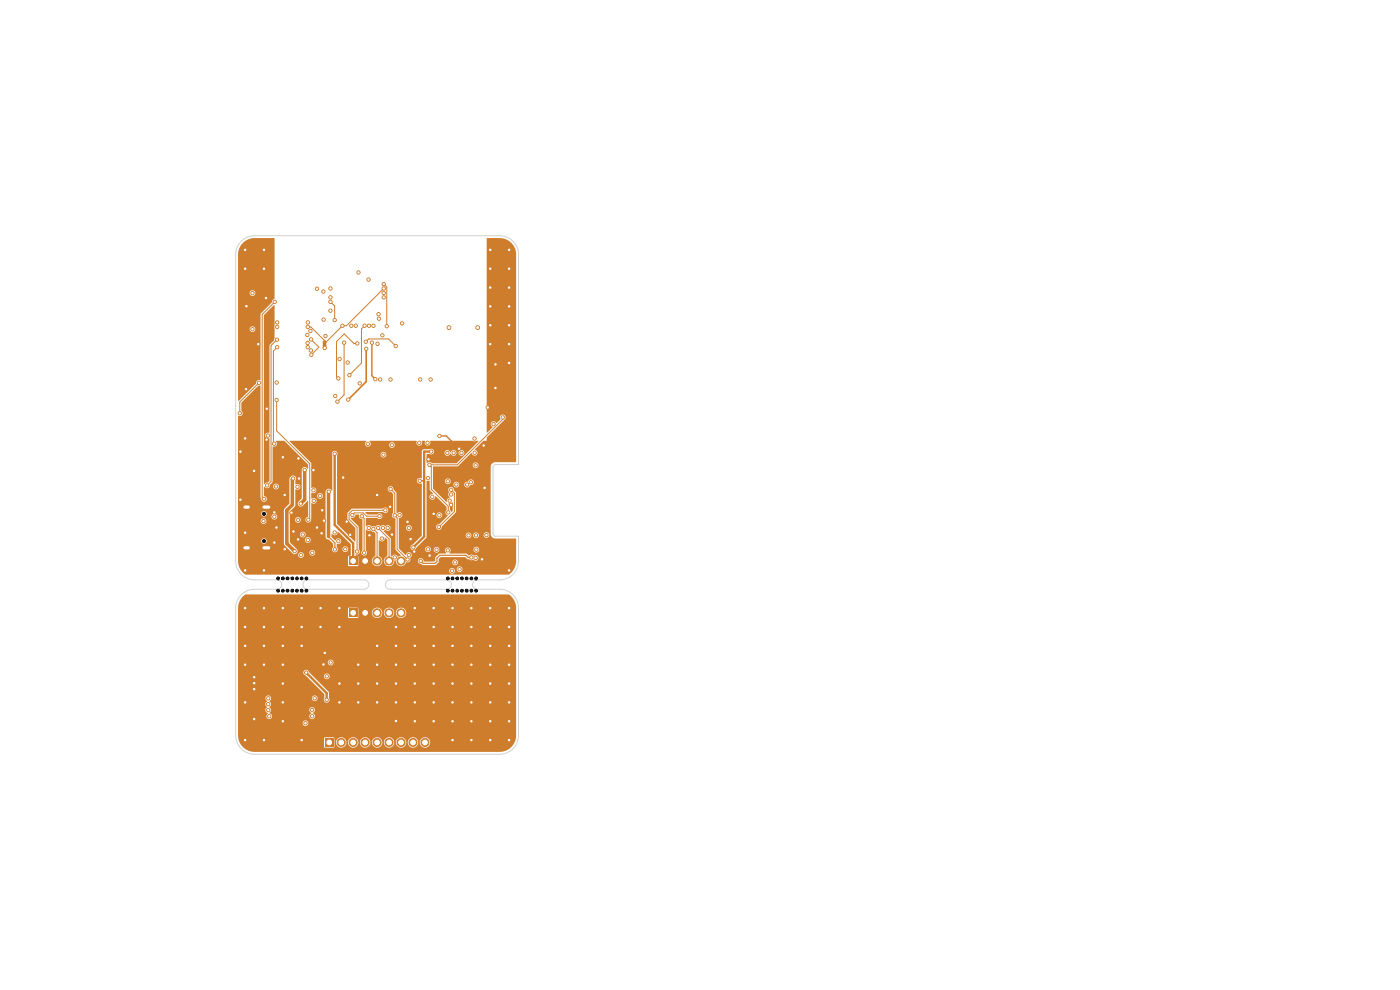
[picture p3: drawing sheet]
<svg xmlns="http://www.w3.org/2000/svg" width="297mm" height="210mm" viewBox="0 0 297 210" stroke-linecap="round" stroke-linejoin="round" font-family="sans-serif">
<path d="M74.1 118.2h1.7v1.7h-1.7z" fill="#ce7d2c"/>
<g fill="#ce7d2c" stroke="#ce7d2c" stroke-width=".21">
<circle cx="77.5" cy="119" r=".85"/>
<circle cx="80" cy="119" r=".85"/>
<circle cx="82.5" cy="119" r=".85"/>
<circle cx="85.1" cy="119" r=".85"/>
</g>
<path d="M69 156.7h1.7v1.7h-1.7z" fill="#ce7d2c"/>
<g fill="#ce7d2c" stroke="#ce7d2c" stroke-width=".21">
<circle cx="72.4" cy="157.5" r=".85"/>
<circle cx="74.9" cy="157.5" r=".85"/>
<circle cx="77.5" cy="157.5" r=".85"/>
<circle cx="80" cy="157.5" r=".85"/>
<circle cx="82.5" cy="157.5" r=".85"/>
<circle cx="85.1" cy="157.5" r=".85"/>
<circle cx="87.6" cy="157.5" r=".85"/>
<circle cx="90.2" cy="157.5" r=".85"/>
</g>
<path d="M52 107.6h.7M52 116.2h.7M56 107.6h1M56 116.2h1" fill="none" stroke="#ce7d2c" stroke-width="1.3"/>
<path d="M74.1 129.2h1.7v1.7h-1.7z" fill="#ce7d2c"/>
<g fill="#ce7d2c" stroke="#ce7d2c" stroke-width=".21">
<circle cx="77.5" cy="130" r=".85"/>
<circle cx="80" cy="130" r=".85"/>
<circle cx="82.5" cy="130" r=".85"/>
<circle cx="85.1" cy="130" r=".85"/>
<circle cx="101.4" cy="69.5" r=".4"/>
<circle cx="95.2" cy="69.5" r=".4"/>
<circle cx="89.1" cy="102" r=".35"/>
<circle cx="87.7" cy="116.1" r=".35"/>
<circle cx="89.2" cy="119" r=".35"/>
<circle cx="65.8" cy="70.2" r=".35"/>
<circle cx="71" cy="67.9" r=".35"/>
<circle cx="91.5" cy="95.8" r=".35"/>
<circle cx="70.1" cy="64" r=".35"/>
<circle cx="100" cy="118.2" r=".35"/>
<circle cx="64.9" cy="142.7" r=".35"/>
<circle cx="67.3" cy="61.3" r=".35"/>
<circle cx="71" cy="96.3" r=".35"/>
<circle cx="69.3" cy="148.4" r=".35"/>
<circle cx="100.7" cy="93" r=".35"/>
<circle cx="100.7" cy="96" r=".35"/>
<circle cx="104.7" cy="90" r=".35"/>
<circle cx="56" cy="121" r=".35"/>
<circle cx="100" cy="141" r=".35"/>
<circle cx="84" cy="137" r=".35"/>
<circle cx="96" cy="157" r=".35"/>
<circle cx="108" cy="145" r=".35"/>
<circle cx="102.6" cy="94.5" r=".35"/>
<circle cx="104" cy="141" r=".35"/>
<circle cx="100" cy="157" r=".35"/>
<circle cx="95.7" cy="107.1" r=".35"/>
<circle cx="52" cy="141" r=".35"/>
<circle cx="88" cy="141" r=".35"/>
<circle cx="104" cy="129" r=".35"/>
<circle cx="104" cy="53" r=".35"/>
<circle cx="102.2" cy="118.7" r=".35"/>
<circle cx="92" cy="145" r=".35"/>
<circle cx="60" cy="149" r=".35"/>
<circle cx="108" cy="153" r=".35"/>
<circle cx="80" cy="137" r=".35"/>
<circle cx="78.9" cy="72.7" r=".35"/>
<circle cx="100" cy="153" r=".35"/>
<circle cx="52" cy="113" r=".35"/>
<circle cx="80" cy="141" r=".35"/>
<circle cx="60.4" cy="116.5" r=".35"/>
<circle cx="88" cy="145" r=".35"/>
<circle cx="88" cy="137" r=".35"/>
<circle cx="108" cy="129" r=".35"/>
<circle cx="60" cy="137" r=".35"/>
<circle cx="79.6" cy="80.4" r=".35"/>
<circle cx="52.3" cy="65" r=".35"/>
<circle cx="66" cy="74.4" r=".35"/>
<circle cx="88" cy="129" r=".35"/>
<circle cx="68.7" cy="110.5" r=".35"/>
<circle cx="96" cy="145" r=".35"/>
<circle cx="52" cy="137" r=".35"/>
<circle cx="62.3" cy="112.8" r=".35"/>
<circle cx="82.8" cy="80.5" r=".35"/>
<circle cx="92" cy="153" r=".35"/>
<circle cx="72" cy="133" r=".35"/>
<circle cx="58.7" cy="111.9" r=".35"/>
<circle cx="108" cy="137" r=".35"/>
<circle cx="56.6" cy="86.7" r=".35"/>
<circle cx="64" cy="137" r=".35"/>
<circle cx="56" cy="157" r=".35"/>
<circle cx="80.7" cy="80.5" r=".35"/>
<circle cx="68.2" cy="113.1" r=".35"/>
<circle cx="51" cy="95.8" r=".35"/>
<circle cx="72" cy="145" r=".35"/>
<circle cx="54.8" cy="73" r=".35"/>
<circle cx="108" cy="57" r=".35"/>
<circle cx="51" cy="106" r=".35"/>
<circle cx="108" cy="61" r=".35"/>
<circle cx="100" cy="133" r=".35"/>
<circle cx="92" cy="149" r=".35"/>
<circle cx="96" cy="137" r=".35"/>
<circle cx="52" cy="133" r=".35"/>
<circle cx="76" cy="149" r=".35"/>
<circle cx="65.3" cy="68.4" r=".35"/>
<circle cx="64" cy="133" r=".35"/>
<circle cx="56.4" cy="63.2" r=".35"/>
<circle cx="108" cy="121" r=".35"/>
<circle cx="88" cy="153" r=".35"/>
<circle cx="76.3" cy="81.3" r=".35"/>
<circle cx="81.1" cy="71.1" r=".35"/>
<circle cx="60.4" cy="105" r=".35"/>
<circle cx="88" cy="149" r=".35"/>
<circle cx="68.9" cy="138.5" r=".35"/>
<circle cx="52" cy="121" r=".35"/>
<circle cx="104" cy="61" r=".35"/>
<circle cx="105.1" cy="77.3" r=".35"/>
<circle cx="53.9" cy="152.5" r=".35"/>
<circle cx="108" cy="69" r=".35"/>
<circle cx="96" cy="129" r=".35"/>
<circle cx="87.1" cy="114.4" r=".35"/>
<circle cx="100" cy="149" r=".35"/>
<circle cx="63.2" cy="114.4" r=".35"/>
<circle cx="56" cy="137" r=".35"/>
<circle cx="63.3" cy="97.3" r=".35"/>
<circle cx="96" cy="133" r=".35"/>
<circle cx="68" cy="129" r=".35"/>
<circle cx="105.1" cy="82.3" r=".35"/>
<circle cx="56" cy="57" r=".35"/>
<circle cx="53.9" cy="143.6" r=".35"/>
<circle cx="91.4" cy="80.5" r=".35"/>
<circle cx="60" cy="153" r=".35"/>
<circle cx="72.8" cy="101.3" r=".35"/>
<circle cx="84" cy="141" r=".35"/>
<circle cx="96" cy="141" r=".35"/>
<circle cx="58.2" cy="108.7" r=".35"/>
<circle cx="108" cy="73" r=".35"/>
<circle cx="53.9" cy="144.9" r=".35"/>
<circle cx="64" cy="129" r=".35"/>
<circle cx="104" cy="157" r=".35"/>
<circle cx="60" cy="133" r=".35"/>
<circle cx="68" cy="133" r=".35"/>
<circle cx="104" cy="69" r=".35"/>
<circle cx="52" cy="157" r=".35"/>
<circle cx="96" cy="153" r=".35"/>
<circle cx="53.9" cy="146.2" r=".35"/>
<circle cx="104" cy="153" r=".35"/>
<circle cx="56" cy="129" r=".35"/>
<circle cx="68.6" cy="140.9" r=".35"/>
<circle cx="82.7" cy="107.5" r=".35"/>
<circle cx="92" cy="137" r=".35"/>
<circle cx="60" cy="97" r=".35"/>
<circle cx="60" cy="145" r=".35"/>
<circle cx="73.5" cy="110.7" r=".35"/>
<circle cx="108" cy="141" r=".35"/>
<circle cx="76" cy="141" r=".35"/>
<circle cx="90.9" cy="97.4" r=".35"/>
<circle cx="84" cy="149" r=".35"/>
<circle cx="63.4" cy="101.5" r=".35"/>
<circle cx="104" cy="137" r=".35"/>
<circle cx="92" cy="109" r=".35"/>
<circle cx="84" cy="145" r=".35"/>
<circle cx="104" cy="145" r=".35"/>
<circle cx="104" cy="57" r=".35"/>
<circle cx="104" cy="73" r=".35"/>
<circle cx="108" cy="77" r=".35"/>
<circle cx="104" cy="133" r=".35"/>
<circle cx="60" cy="129" r=".35"/>
<circle cx="96" cy="149" r=".35"/>
<circle cx="67.3" cy="111.9" r=".35"/>
<circle cx="86.4" cy="110.7" r=".35"/>
<circle cx="108" cy="133" r=".35"/>
<circle cx="60" cy="141" r=".35"/>
<circle cx="88" cy="133" r=".35"/>
<circle cx="71.1" cy="84" r=".35"/>
<circle cx="58.8" cy="68.4" r=".35"/>
<circle cx="100" cy="129" r=".35"/>
<circle cx="53.9" cy="99.9" r=".35"/>
<circle cx="52" cy="57" r=".35"/>
<circle cx="72" cy="149" r=".35"/>
<circle cx="108" cy="157" r=".35"/>
<circle cx="52" cy="149" r=".35"/>
<circle cx="66.5" cy="99.7" r=".35"/>
<circle cx="56" cy="53" r=".35"/>
<circle cx="74.3" cy="113.5" r=".35"/>
<circle cx="80" cy="149" r=".35"/>
<circle cx="52" cy="93" r=".35"/>
<circle cx="64" cy="157" r=".35"/>
<circle cx="92" cy="141" r=".35"/>
<circle cx="93.2" cy="92.5" r=".35"/>
<circle cx="108" cy="53" r=".35"/>
<circle cx="102.8" cy="103.5" r=".35"/>
<circle cx="92" cy="133" r=".35"/>
<circle cx="52.2" cy="82.6" r=".35"/>
<circle cx="103.5" cy="86.5" r=".35"/>
<circle cx="100" cy="137" r=".35"/>
<circle cx="68.4" cy="108.2" r=".35"/>
<circle cx="108" cy="149" r=".35"/>
<circle cx="56" cy="141" r=".35"/>
<circle cx="52" cy="129" r=".35"/>
<circle cx="100" cy="145" r=".35"/>
<circle cx="108" cy="65" r=".35"/>
<circle cx="87.9" cy="117" r=".35"/>
<circle cx="56.6" cy="93.3" r=".35"/>
<circle cx="84" cy="133" r=".35"/>
<circle cx="97.4" cy="95.2" r=".35"/>
<circle cx="56" cy="133" r=".35"/>
<circle cx="83.1" cy="113.4" r=".35"/>
<circle cx="89.1" cy="80.5" r=".35"/>
<circle cx="80" cy="105" r=".35"/>
<circle cx="72" cy="129" r=".35"/>
<circle cx="84" cy="152.9" r=".35"/>
<circle cx="61.8" cy="108.8" r=".35"/>
<circle cx="91.1" cy="117.8" r=".35"/>
<circle cx="58.2" cy="115.1" r=".35"/>
<circle cx="92" cy="129" r=".35"/>
<circle cx="104" cy="65" r=".35"/>
<circle cx="80" cy="145" r=".35"/>
<circle cx="76" cy="145" r=".35"/>
<circle cx="104" cy="149" r=".35"/>
<circle cx="78.4" cy="113.5" r=".35"/>
<circle cx="52" cy="53" r=".35"/>
<circle cx="50.9" cy="87.7" r=".35"/>
<circle cx="55" cy="81.2" r=".35"/>
<circle cx="58.7" cy="81.1" r=".35"/>
<circle cx="53.6" cy="69.8" r=".35"/>
<circle cx="68.9" cy="73.8" r=".35"/>
<circle cx="71" cy="116.5" r=".35"/>
<circle cx="58.8" cy="69.4" r=".35"/>
<circle cx="72.6" cy="69.1" r=".35"/>
<circle cx="69.7" cy="104.3" r=".35"/>
<circle cx="65.3" cy="69.4" r=".35"/>
<circle cx="81.4" cy="61.2" r=".35"/>
<circle cx="78.1" cy="94.1" r=".35"/>
<circle cx="66.3" cy="117.3" r=".35"/>
<circle cx="96.5" cy="119.3" r=".35"/>
<circle cx="63.2" cy="110.3" r=".35"/>
<circle cx="65.3" cy="114.5" r=".35"/>
<circle cx="95.9" cy="121.1" r=".35"/>
<circle cx="67.9" cy="105.2" r=".35"/>
<circle cx="62.2" cy="101.5" r=".35"/>
<circle cx="62.5" cy="116.9" r=".35"/>
<circle cx="79.2" cy="112.2" r=".35"/>
<circle cx="81.2" cy="112" r=".35"/>
<circle cx="56.8" cy="92.4" r=".35"/>
<circle cx="100.9" cy="98.7" r=".35"/>
<circle cx="65.2" cy="71" r=".35"/>
<circle cx="70.1" cy="63.1" r=".35"/>
<circle cx="95.7" cy="104.9" r=".35"/>
<circle cx="69.1" cy="71.3" r=".35"/>
<circle cx="69.3" cy="143.5" r=".35"/>
<circle cx="80.2" cy="112" r=".35"/>
<circle cx="66" cy="72" r=".35"/>
<circle cx="71" cy="113" r=".35"/>
<circle cx="58.7" cy="72" r=".35"/>
<circle cx="70.1" cy="140.5" r=".35"/>
<circle cx="56.7" cy="103" r=".35"/>
<circle cx="95.4" cy="106.2" r=".35"/>
<circle cx="68.7" cy="67.8" r=".35"/>
<circle cx="66" cy="75.3" r=".35"/>
<circle cx="92.6" cy="116.6" r=".35"/>
<circle cx="66.8" cy="148.1" r=".35"/>
<circle cx="74.1" cy="79.6" r=".35"/>
<circle cx="77.3" cy="69.1" r=".35"/>
<circle cx="74.7" cy="109.2" r=".35"/>
<circle cx="58.7" cy="84.9" r=".35"/>
<circle cx="86.7" cy="112" r=".35"/>
<circle cx="80.5" cy="109.5" r=".35"/>
<circle cx="65.4" cy="110.2" r=".35"/>
<circle cx="63.9" cy="117.8" r=".35"/>
<circle cx="83.7" cy="118.2" r=".35"/>
<circle cx="86.7" cy="117.8" r=".35"/>
<circle cx="55.9" cy="110.5" r=".35"/>
<circle cx="64.2" cy="113.4" r=".35"/>
<circle cx="58.2" cy="109.6" r=".35"/>
<circle cx="78.2" cy="59.3" r=".35"/>
<circle cx="81.4" cy="62.1" r=".35"/>
<circle cx="81.4" cy="63.1" r=".35"/>
<circle cx="85.3" cy="68.6" r=".35"/>
<circle cx="82.9" cy="103.7" r=".35"/>
<circle cx="76.7" cy="109.5" r=".35"/>
<circle cx="77.3" cy="117.2" r=".35"/>
<circle cx="83.7" cy="109.3" r=".35"/>
<circle cx="86.5" cy="118.7" r=".35"/>
<circle cx="103.2" cy="113.5" r=".35"/>
<circle cx="96.8" cy="102.8" r=".35"/>
<circle cx="100.9" cy="118.4" r=".35"/>
<circle cx="95" cy="102.1" r=".35"/>
<circle cx="90.8" cy="116.5" r=".35"/>
<circle cx="63.8" cy="106.8" r=".35"/>
<circle cx="101.1" cy="116.6" r=".35"/>
<circle cx="58.6" cy="103.2" r=".35"/>
<circle cx="66.6" cy="106.2" r=".35"/>
<circle cx="64.6" cy="99.7" r=".35"/>
<circle cx="97.5" cy="120.8" r=".35"/>
<circle cx="95" cy="116.8" r=".35"/>
<circle cx="63.1" cy="103.3" r=".35"/>
<circle cx="66.5" cy="104" r=".35"/>
<circle cx="95.7" cy="103.9" r=".35"/>
<circle cx="93.1" cy="111.8" r=".35"/>
<circle cx="82.1" cy="69.2" r=".35"/>
<circle cx="81.4" cy="60.3" r=".35"/>
<circle cx="78.2" cy="112" r=".35"/>
<circle cx="81" cy="114.2" r=".35"/>
<circle cx="56.9" cy="148.1" r=".35"/>
<circle cx="56.9" cy="149.4" r=".35"/>
<circle cx="56.9" cy="150.6" r=".35"/>
<circle cx="57.1" cy="151.9" r=".35"/>
<circle cx="64.8" cy="153.4" r=".35"/>
<circle cx="66.2" cy="151.9" r=".35"/>
<circle cx="66.2" cy="150.6" r=".35"/>
<circle cx="91.1" cy="98.6" r=".35"/>
<circle cx="106.7" cy="88.5" r=".35"/>
<circle cx="88.9" cy="93.9" r=".35"/>
<circle cx="95.1" cy="108.7" r=".35"/>
<circle cx="53.6" cy="62.2" r=".35"/>
<circle cx="56" cy="105.8" r=".35"/>
<circle cx="99.4" cy="113.6" r=".35"/>
<circle cx="58.3" cy="64" r=".35"/>
<circle cx="99.1" cy="102.8" r=".35"/>
<circle cx="71.8" cy="80.3" r=".35"/>
<circle cx="75.8" cy="72.9" r=".35"/>
<circle cx="76" cy="57.8" r=".35"/>
<circle cx="80.3" cy="66.7" r=".35"/>
<circle cx="74.5" cy="69.1" r=".35"/>
<circle cx="77.6" cy="72.5" r=".35"/>
<circle cx="78.3" cy="69.1" r=".35"/>
<circle cx="84" cy="73.4" r=".35"/>
<circle cx="70.1" cy="61.2" r=".35"/>
<circle cx="68.6" cy="61.9" r=".35"/>
<circle cx="70.1" cy="65.9" r=".35"/>
<circle cx="65.3" cy="72.7" r=".35"/>
<circle cx="97.9" cy="96.1" r=".35"/>
<circle cx="58.2" cy="94.1" r=".35"/>
<circle cx="65.3" cy="73.7" r=".35"/>
<circle cx="73" cy="72.7" r=".35"/>
<circle cx="58.8" cy="73.7" r=".35"/>
<circle cx="71.6" cy="85.2" r=".35"/>
<circle cx="96.2" cy="96.1" r=".35"/>
<circle cx="73.7" cy="76.9" r=".35"/>
<circle cx="75.5" cy="69.1" r=".35"/>
<circle cx="73.9" cy="84.8" r=".35"/>
<circle cx="77.7" cy="74" r=".35"/>
<circle cx="79.2" cy="69.1" r=".35"/>
<circle cx="72" cy="76.2" r=".35"/>
<circle cx="80.4" cy="67.6" r=".35"/>
<circle cx="80.1" cy="72.9" r=".35"/>
<circle cx="84.7" cy="109.2" r=".35"/>
<circle cx="73.3" cy="116.5" r=".35"/>
<circle cx="81.7" cy="108.2" r=".35"/>
<circle cx="75.7" cy="117" r=".35"/>
<circle cx="82.2" cy="112" r=".35"/>
<circle cx="71.8" cy="114.8" r=".35"/>
<circle cx="90.7" cy="93.9" r=".35"/>
<circle cx="94.9" cy="96.1" r=".35"/>
<circle cx="91.7" cy="105.4" r=".35"/>
<circle cx="93.2" cy="109.3" r=".35"/>
<circle cx="81.4" cy="96.4" r=".35"/>
<circle cx="83.1" cy="94.4" r=".35"/>
<circle cx="101" cy="113.6" r=".35"/>
<circle cx="99.9" cy="102.3" r=".35"/>
<circle cx="90.8" cy="101.4" r=".35"/>
</g>
<path d="M71 96.3v15l3.9 4v3.7M91.5 95.8h-1.5v18l-2.3 2.3M64.9 142.7l4.4 4.3v1.4" fill="none" stroke="#ce7d2c" stroke-width=".5"/>
<path d="M69.7 113.8l1.3 1.4v1.4M100 118.3h-.7l-.4-.5h-5.6l-.6 .6v.7l-.4 .4h-2.6l-.4-.5" fill="none" stroke="#ce7d2c" stroke-width=".25"/>
<g fill="none" stroke="#ce7d2c" stroke-width=".21">
<path d="M58.3 64l-2.7 2.7v38.7l.4 .4M58.8 72.1l-1.3 1.2v28.8l-.8 .9M58.8 73.7l-.8 .7v19.6l.2 .1M66 72l1.6 1.7-1.5 1.6M70.1 64l.9 .9v3M73 72.7v11.1l-1.4 1.4M75.8 72.9h-.8l-2-2.1-1.6 1.7v7.4l.4 .4M77.3 69.1l-.6 .7v7.2l-2.6 2.6M77.6 72.5l.6-.6h4.2l1.5 1.5M81.4 61.2l-7.9 7.9h-.9l-3.6 3.6-.2-.1 .2-.2-3.1-3h-.6M81.4 60.3l.7 .6v8.3M54.9 81.2l-4 4.1v2.4"/>
<path d="M58.7 84.9v6.5l7 7v11.5l-.3 .4M106.7 88.5v.4l-9.7 9.7h-5.9l.4 .4v4.8l3.6 3.6v1.3M74.8 109.3l.4-.5h1.9l.6 .7h2.8M76.7 109.5l.6 .5v7.3M79.2 112.2l.8 .8v6M80.2 112l2.3 2.3v4.7M81.7 108.3h-6.9l-.8 .7v1.2l1.7 1.7v5.1M82.9 103.7l.8 .9v4.7l.6 .5v6.7l2.2 2.2M95.7 103.9l.7 .7v3.9l-3.3 3.3"/>
</g>
<path d="M77.7 74v7l-3.8 3.8M89 102h1" fill="none" stroke="#ce7d2c" stroke-width=".35"/>
<path d="M78.9 72.7v7l.7 .7M93.2 92.5h1.5l2.7 2.7" fill="none" stroke="#ce7d2c" stroke-width=".3"/>
<path d="M68.8 72.6l.1 1.2M64.6 99.7v6.3l-.8 .8M62.2 101.5l-.2 .2v5.4l-1.1 1.2v7l1.6 1.6M69.7 104.3v9.5" fill="none" stroke="#ce7d2c" stroke-width=".75"/>
<g fill="#ce7d2c">
<path d="M51.5 126.5l.6-.4h55.8a3.4 3.4 0 0 1 1.6 2.9v27a3.5 3.5 0 0 1-3.5 3.5h-52a3.5 3.5 0 0 1-3.4-2.9h18.1v1.8l.3 .2h1.8l.1-.2v-1h.4a1.1 1.1 0 0 0 1.1 1.2 1.1 1.1 0 0 0 1.1-1.2h.3v.2a1.1 1.1 0 0 0 1.2 1 1.1 1.1 0 0 0 1-1.2h.4v.2a1.1 1.1 0 0 0 1.1 1 1.1 1.1 0 0 0 1.1-1.2h.3v.2a1.1 1.1 0 0 0 1.2 1 1.1 1.1 0 0 0 1-1.2h.3v.2a1.1 1.1 0 0 0 1.2 1 1.1 1.1 0 0 0 1-1.2h.4v.2a1.1 1.1 0 0 0 1.2 1 1.1 1.1 0 0 0 1-1.2h.3v.2a1.1 1.1 0 0 0 1.2 1 1.1 1.1 0 0 0 1-1.2h.4v.2a1.1 1.1 0 0 0 1.6 .8 1.1 1.1 0 0 0 0-1.8 1.1 1.1 0 0 0-1.6 .8h-.4v-.2a1.1 1.1 0 0 0-1.2-.8 1.1 1.1 0 0 0-1 1h-.3v-.2a1.1 1.1 0 0 0-1.2-.8 1.1 1.1 0 0 0-1 1h-.4v-.2a1.1 1.1 0 0 0-1.1-.8 1.1 1.1 0 0 0-1.1 1h-.3v-.2a1.1 1.1 0 0 0-1.2-.8 1.1 1.1 0 0 0-1 1h-.3l-.1-.2a1.1 1.1 0 0 0-1.1-.8 1.1 1.1 0 0 0-1 1h-.4v-.2a1.1 1.1 0 0 0-1.2-.8 1.1 1.1 0 0 0-1 1h-.3v-.2a1.1 1.1 0 0 0-1.2-.8 1.1 1.1 0 0 0-1 1h-.4v-.8l-.2-.2h-1.7l-.3 .2h-18.1l-.1-3.3h13.7v.2a.61 .61 0 0 0 .9 .4 .61 .61 0 0 0 0-1 .61 .61 0 0 0-.9 .4h-13.7v-4h5.8v.3l.4 .4a.69 .69 0 0 0-.4 .7 .69 .69 0 0 0 .6 .6 .61 .61 0 0 0-.4 .9 .61 .61 0 0 0 1 .1 .61 .61 0 0 0-.2-.9l-.2-.2 .4-.3v-.4h8.1l.1 .5 .4 .3a.64 .64 0 0 0-.4 1 .64 .64 0 0 0 1 0 .64 .64 0 0 0-.4-1 .62 .62 0 0 0 .3-1.1 .62 .62 0 0 0-1 .3h-8.1l-.3-.6a.67 .67 0 0 0-.1-1.2l.4-.3v-.3h8.7a.61 .61 0 0 0 .7 .6 .61 .61 0 0 0 .3-1 .61 .61 0 0 0-1 .2v.2h-8.7a.63 .63 0 0 0-1-.4 .63 .63 0 0 0 .2 1.1l-.4 .5h-5.8v-6.7h13.8l.2 .4 4.3 4.2v.9a.61 .61 0 0 0 .5 1 .61 .61 0 0 0 .5-1l-.1-1.4-3.3-3.3h2.3v.1a.61 .61 0 0 0 1 .5 .61 .61 0 0 0 0-1 .61 .61 0 0 0-1 .4h-2.3l-.8-.8a.61 .61 0 0 0-.7-.5 .61 .61 0 0 0-.6 .5h-13.8v-2.1h19v.1a.61 .61 0 0 0 1 .4 .61 .61 0 0 0 0-1 .61 .61 0 0 0-1 .5h-19v-11.4h23.3v1.8l.2 .2h1.9l.1-.2v-1h2.9a1.1 1.1 0 0 0 1.1 1.2 1.1 1.1 0 0 0 1.1-1.2h.3v.2a1.1 1.1 0 0 0 1.2 1 1.1 1.1 0 0 0 1-1.2h.4v.2a1.1 1.1 0 0 0 1.7 .8 1.1 1.1 0 0 0 0-1.8 1.1 1.1 0 0 0-1.7 .8h-.4v-.2a1.1 1.1 0 0 0-1.1-.8 1.1 1.1 0 0 0-1.1 1h-.3v-.2a1.1 1.1 0 0 0-1.2-.8 1.1 1.1 0 0 0-1 1h-2.9v-.8l-.2-.2h-1.8l-.2 .2h-23.3v-.1a3.5 3.5 0 0 1 1-2.5z"/>
<path d="M54.8 81.8l.5 .1v23.6l.1 .2a.65 .65 0 0 0 .6 .7 .65 .65 0 0 0 .7-.6 .65 .65 0 0 0-.7-.7v-1.8h.2a.6 .6 0 0 0 .6 .3 .6 .6 0 0 0 .5-.5h.6v.2a.61 .61 0 0 0 1 .4 .61 .61 0 0 0 0-1 .61 .61 0 0 0-1 .4h-.6v-.3l.5-.6v-7.4l.2-.1a.65 .65 0 0 0 .7-.3 .65 .65 0 0 0-.2-.8l1.8-.1 5.1 5v.9l-.3-.1a.63 .63 0 0 0-.6-.2 .63 .63 0 0 0-.5 .5v6.1l-.7 .7a.63 .63 0 0 0 .1 .9 .63 .63 0 0 0 .8 0l1.1-1.1 .1 3.4a.63 .63 0 0 0-.6 .8 .63 .63 0 0 0 .9 .4 .63 .63 0 0 0 .3-.8l.1-3.3a.63 .63 0 0 0 1-.2 .63 .63 0 0 0-.6-.9l-.4 .2-.1-.7h1.3v.2a.61 .61 0 0 0 .9 .4 .61 .61 0 0 0 0-1 .61 .61 0 0 0-.9 .4h-1.3l.1-.6a.68 .68 0 0 0 .9-.2h2.1v9.6l.2 .4 .5 .2 .8 .8 .1 .8a.6 .6 0 0 0 .2 1 .6 .6 0 0 0 .7-.7h1v.2a.61 .61 0 0 0 1 .4 .61 .61 0 0 0 0-1 .61 .61 0 0 0-1 .4h-1l-.2-.3 .1-.7a.63 .63 0 0 0 .8-.4 .63 .63 0 0 0-.4-.8 .63 .63 0 0 0-.8 .5l-.8-.8 .1-.7a.7 .7 0 0 0 .8 .3 .7 .7 0 0 0 .5-.7l2.7 2.7v2.3l-.4 .1-.2 .2v1.8l.2 .2h1.8l.2-.2v-1.8l-.5-.2v-.3a.64 .64 0 0 0 .8-.3 .64 .64 0 0 0-.2-.8v-4.7l-1.7-1.8 .1-.2a.77 .77 0 0 0 .9-.6h.8a.8 .8 0 0 0 .7 1v6.6a.62 .62 0 0 0 0 .9 .62 .62 0 0 0 .9-.1 .62 .62 0 0 0-.2-.9v-4.3l.1-.1a.77 .77 0 0 0 1 .2l.9 .7v4.7a1.13 1.13 0 0 0-.4 1.8 1.13 1.13 0 0 0 1.8-.1 1.13 1.13 0 0 0-.6-1.7v-3.2l.1-.1a.66 .66 0 0 0 .8 .2 .66 .66 0 0 0 .3-.8l.6 .5v3.4a1.13 1.13 0 0 0-.7 1.4 1.13 1.13 0 0 0 1.3 .8 1.13 1.13 0 0 0 .9-1.2l.2-.1a1.19 1.19 0 0 0 1 1.3 1.19 1.19 0 0 0 1.4-.8h.4l.3-.4h1.6a.88 .88 0 0 0 .8 .8l.3 .2h2.6l.8-.7h2.8v.2a.61 .61 0 0 0 1 .4 .61 .61 0 0 0 0-1 .61 .61 0 0 0-1 .4h-2.8v-.6l.4-.4h5.2l.5 .4 .6 .2 .5-.1a.65 .65 0 0 0 1 .1 .65 .65 0 0 0 .1-.9 .65 .65 0 0 0-1-.1 .87 .87 0 0 0-1 0l-.5-.4h-3.5l-.1-.1 .3-.3v-.5h4.8v.2a.61 .61 0 0 0 1 .4 .61 .61 0 0 0 0-1 .61 .61 0 0 0-1 .4h-4.8a.63 .63 0 0 0-1-.2 .63 .63 0 0 0 .1 1l-1.6 .2-.7 .7-.1 .7-.2 .2-2.2-.1a.6 .6 0 0 0-.6-.6 .6 .6 0 0 0-.7 .5h-1.6l.1-.1a.53 .53 0 0 1 .2-.8 .64 .64 0 0 0-.5-.8 .64 .64 0 0 0-.7 .5l-1.5-1.4v-4.4h1.5v.2a.61 .61 0 0 0 1 .4 .61 .61 0 0 0 0-1 .61 .61 0 0 0-1 .4h-1.5v-2a.64 .64 0 0 0 .7-.6 .64 .64 0 0 0-.8-.6l-.3 .2-.1-.1v-4.2l-.6-.8a.62 .62 0 0 0-.7-.6 .62 .62 0 0 0-.6 .7 .62 .62 0 0 0 .8 .5l.4 .4v4a.7 .7 0 0 0-.2 .8 .7 .7 0 0 0 .7 .4v6.5l1.1 1.3-.5 .3a.81 .81 0 0 0-1.4-.1l-.2-.1v-3.7l-1.5-1.5 .1-.1a.42 .42 0 0 1 .7 0 .64 .64 0 0 0 .6-.9 .64 .64 0 0 0-1.1-.1 .86 .86 0 0 0-1 0 .75 .75 0 0 0-1.1 .1h-.8a.69 .69 0 0 0-1.1-.1l-.1-1.7h2.4a.63 .63 0 0 0 .9 .1 .63 .63 0 0 0 0-1 .63 .63 0 0 0-.9 .1h-2.1l-.4-.4 3.8-.1a.62 .62 0 0 0 .9 0 .62 .62 0 0 0-.1-.9 .62 .62 0 0 0-.9 .2h-6.5l-.9 .8-.1 1.6 1.7 1.7-.1 2.9-3.8-3.8 .1-14.7h9.1a.61 .61 0 0 0 .8 .6 .61 .61 0 0 0 .3-1 .61 .61 0 0 0-1 .2l-.1 .2h-9.1a.61 .61 0 0 0-.7-.7 .61 .61 0 0 0-.4 .9v7.4l-.1 .1a.68 .68 0 0 0-.8-.4 .68 .68 0 0 0-.5 .6l-2-.1a.66 .66 0 0 0-.3-.7 .66 .66 0 0 0-.7 0l-.1-5.2-4.5-4.6v-.2h16.1l.1 .1a.61 .61 0 0 0 0 1 .61 .61 0 0 0 .9-.3h3.9v.2a.61 .61 0 0 0 1 .4 .61 .61 0 0 0 0-1 .61 .61 0 0 0-1 .4h-3.9l-.2-.7h10a.64 .64 0 0 0 .6 .9 .64 .64 0 0 0 .5-1h.6a.65 .65 0 0 0 .6 1 .65 .65 0 0 0 .5-1l10.3 .1-4.7 4.7h-5.2a.7 .7 0 0 0-1.1-.1v-1.9h.7a.6 .6 0 0 0 .8-.3h2.3v.2a.65 .65 0 0 0 .6 .5 .65 .65 0 0 0 .7-.5 .65 .65 0 0 0 .7 .5 .65 .65 0 0 0 .5-.7h.5v.1a.61 .61 0 0 0 .9 .5 .61 .61 0 0 0 0-1 .61 .61 0 0 0-.9 .4h-.5v-.2a.66 .66 0 0 0-.7-.3 .66 .66 0 0 0-.5 .5l-.1-.1a.6 .6 0 0 0-.7-.4 .6 .6 0 0 0-.5 .5h-2.3l.1-.1a.62 .62 0 0 0-.3-.6 .62 .62 0 0 0-.7 0h-1.2l-.4 .3v5.8a.65 .65 0 0 0-1 .6 .65 .65 0 0 0 1 .5v11.1l-1.9 1.9a.61 .61 0 0 0-.4 .9 .61 .61 0 0 0 1 0h2v.2a.6 .6 0 0 0 .6 .5 .6 .6 0 0 0 .6-.6h.6v.2a.61 .61 0 0 0 .9 .4 .61 .61 0 0 0 0-1 .61 .61 0 0 0-.9 .4l-.6-.1a.61 .61 0 0 0-.6-.5 .61 .61 0 0 0-.6 .5h-2l2.2-2.3 .1-.6h8.3v.2a.6 .6 0 0 0 .7 .5 .6 .6 0 0 0 .5-.7h.4v.1a.6 .6 0 0 0 .7 .6 .6 .6 0 0 0 .5-.8h1v.2a.61 .61 0 0 0 .9 .4 .61 .61 0 0 0 0-1 .61 .61 0 0 0-.9 .4l-1.1-.1a.61 .61 0 0 0-.6-.3 .61 .61 0 0 0-.5 .5h-.4v-.2a.61 .61 0 0 0-.7-.3 .61 .61 0 0 0-.5 .5h-8.3v-4.3h2.1v.2a.61 .61 0 0 0 .9 .4 .61 .61 0 0 0 0-1 .61 .61 0 0 0-.9 .4h-2.1l.1-7.2h.5v1.8l.7 .8v.2a.63 .63 0 0 0-.7 .6 .63 .63 0 0 0 .8 .6 .63 .63 0 0 0 .5-.8l2.3 2.3v.7a.67 .67 0 0 0 .3 1.2l-1.8 1.8a.62 .62 0 0 0-.7 .6 .62 .62 0 0 0 .7 .6 .62 .62 0 0 0 .5-.7l3-3.1 .1-4-.5-.6a.65 .65 0 0 0-.9-.6 .65 .65 0 0 0-.1 1.1 .81 .81 0 0 0 .1 1.1h-.1a.83 .83 0 0 0-.6 .9l-2.8-2.8v-1h4.3v.2a.61 .61 0 0 0 .7 .5 .61 .61 0 0 0 .5-.7h1.1v.2a.7 .7 0 0 0 .7 .4 .7 .7 0 0 0 .6-.4 .62 .62 0 0 0 .7-.6 .62 .62 0 0 0-.6-.6 .62 .62 0 0 0-.7 .5 .61 .61 0 0 0-.7 .5h-1.1v-.1a.61 .61 0 0 0-.7-.4 .61 .61 0 0 0-.5 .5h-4.3v-.7h2.5v.2a.61 .61 0 0 0 .9 .4 .61 .61 0 0 0 0-1 .61 .61 0 0 0-.9 .4h-2.5v-3l5.1-.1 .4-.3h2.9a.61 .61 0 0 0 .8 .7 .61 .61 0 0 0 .2-1 .61 .61 0 0 0-1 .2v.1h-2.9l2.6-2.5a.66 .66 0 0 0 .7 .6 .66 .66 0 0 0 .6-.6 .66 .66 0 0 0-.6-.7l1.8-1.9h.7l.1-.7 3.7-3.7a.63 .63 0 0 0 .1-.9 .63 .63 0 0 0-.9-.1 .63 .63 0 0 0-.1 .9l-.7 .8a.66 .66 0 0 0-1.1-.3 .66 .66 0 0 0 .2 1.1l-1.1 1.1h-.1l-.1-41.1 2.8-.1a3.5 3.5 0 0 1 3.5 3.5v43.9l-4.7 .2-.5 .4-.2 .5v14.5l.3 .5 .6 .2 4.5 .1v4.7a3.4 3.4 0 0 1-1.6 2.9h-55.8l-1-.9h44.2a.6 .6 0 0 0 .8 .7 .6 .6 0 0 0 .2-1h.6v.1a.61 .61 0 0 0 .9 .5 .61 .61 0 0 0 0-1.1 .61 .61 0 0 0-.9 .5l-.6-.1a.61 .61 0 0 0-1 .4h-44.2l-.3-.7-.3-1v-1.6h12.8v.1a.6 .6 0 0 0 .9 .4 .6 .6 0 0 0-.1-1h1.5v.1a.61 .61 0 0 0 1 .5 .61 .61 0 0 0 0-1 .61 .61 0 0 0-1 .4h-1.8l-.3 .1-.2 .4h-12.8v-3h4.9v.2a.58 .58 0 0 0 .9 .4 .58 .58 0 0 0 0-1 .58 .58 0 0 0-.9 .4h-4.9v-4.2h4.8v.1a.61 .61 0 0 0 .9 .5 .61 .61 0 0 0 0-1.1 .61 .61 0 0 0-.9 .5h-4.8v-1.6h4.9v.2a.58 .58 0 0 0 .8 .4h1.4v.2a.61 .61 0 0 0 .9 .4 .61 .61 0 0 0 0-1 .61 .61 0 0 0-.9 .4h-1.4h.2a.58 .58 0 0 0-.1-1 .58 .58 0 0 0-.9 .4h-4.9v-.7h9.7l.1 7.3 1.8 1.9a.63 .63 0 0 0 .8 0 .63 .63 0 0 0 .1-.9l-1.5-1.4v-.6h3.2v.1a.61 .61 0 0 0 .9 .5 .61 .61 0 0 0 0-1.1 .61 .61 0 0 0-.9 .5h-3.2v-1.2h2.1v.2a.61 .61 0 0 0 1 .4 .61 .61 0 0 0 0-1 .61 .61 0 0 0-1 .4h-2.1v-3.1h1.1v.2a.61 .61 0 0 0 .9 .4 .61 .61 0 0 0 0-1 .61 .61 0 0 0-.9 .4h-1.1v-1.6l1.1-1.3 .1-3.5a.66 .66 0 0 0 1-.5 .66 .66 0 0 0-1-.6v-.8a.68 .68 0 0 0-.3-1 .68 .68 0 0 0-.9 .5l-.1 5.4-1 1.1-.2 .3h-9.7l.1-20a.64 .64 0 0 0 .8-.2 .64 .64 0 0 0-.2-.9v-1.7z"/>
<path d="M95.1 106.8l.9-.2v1.7l-.2 .3-.3-.4v-.8z"/>
<path d="M56 66.8l2.1-2.1 .1 .1 .1 6.9-.2 .5-.9 1.1v18.5a.66 .66 0 0 0-1 .6 .66 .66 0 0 0 1 .6v9l-.4 .3-.4 .1-.4 .3z"/>
<path d="M51.5 51.5a3.5 3.5 0 0 1 2.6-1l4.1 .1v12.8a.71 .71 0 0 0-.5 .8l-2.4 2.5-.1 13.9a.66 .66 0 0 0-.9 .8l-3.6 3.6h-.2v-15.2h2.5a.61 .61 0 0 0 .7 .6 .61 .61 0 0 0 .3-1 .61 .61 0 0 0-1 .2v.2h-2.5v-7.7h2.5a.61 .61 0 0 0 .7 .7 .61 .61 0 0 0 .3-1 .61 .61 0 0 0-1 .2v.1h-2.5v-8.1a3.5 3.5 0 0 1 1-2.5z"/>
</g>
<path d="M51.2 51.2a4 4 0 0 1 2.8-1.2h52a4 4 0 0 1 4 4v44.5h-4.9l-.5 .4v14.3l.1 .4 .4 .1h4.9v5.3a4 4 0 0 1-4 4h-4.8a1 1 0 0 0-1 1 1 1 0 0 0 1 1h4.8a4 4 0 0 1 4 4v27a4 4 0 0 1-4 4h-52a4 4 0 0 1-4-4v-27a4 4 0 0 1 4-4h4.7a1 1 0 0 0 1-1 1 1 0 0 0-.9-1h-4.8a4 4 0 0 1-4-4v-65a4 4 0 0 1 1.2-2.8zM64.5 123.3l.8-.3h12a1 1 0 0 1 1 1 1 1 0 0 1-1 1h-12a1 1 0 0 1-1-.6 1 1 0 0 1 .2-1.1zM82 123.3l.7-.3h12a1 1 0 0 1 1.1 1 1 1 0 0 1-1.1 1h-12a1 1 0 0 1-.9-.6 1 1 0 0 1 .2-1.1z" fill="none" stroke="#d0d2cd" stroke-width=".21"/>
<g fill="#fff" stroke="#fff" stroke-width=".21">
<circle cx="89" cy="102" r=".15"/>
<circle cx="87.7" cy="116.1" r=".15"/>
<circle cx="89.2" cy="119" r=".15"/>
<circle cx="65.8" cy="70.2" r=".15"/>
<circle cx="71" cy="67.9" r=".15"/>
<circle cx="91.5" cy="95.8" r=".15"/>
<circle cx="70.1" cy="64" r=".15"/>
<circle cx="100" cy="118.3" r=".15"/>
<circle cx="64.9" cy="142.7" r=".15"/>
<circle cx="67.2" cy="61.2" r=".15"/>
<circle cx="71" cy="96.2" r=".15"/>
<circle cx="69.3" cy="148.4" r=".15"/>
<circle cx="100.7" cy="93" r=".15"/>
<circle cx="100.7" cy="96" r=".15"/>
<circle cx="104.7" cy="90" r=".15"/>
<circle cx="56" cy="121" r=".15"/>
<circle cx="100" cy="141" r=".15"/>
<circle cx="84" cy="137" r=".15"/>
<circle cx="96" cy="157" r=".15"/>
<circle cx="108" cy="145" r=".15"/>
<circle cx="102.6" cy="94.5" r=".15"/>
<circle cx="104" cy="141" r=".15"/>
<circle cx="100" cy="157" r=".15"/>
<circle cx="95.7" cy="107.1" r=".15"/>
<circle cx="52" cy="141" r=".15"/>
<circle cx="88" cy="141" r=".15"/>
<circle cx="104" cy="129" r=".15"/>
<circle cx="104" cy="53" r=".15"/>
<circle cx="102.3" cy="118.6" r=".15"/>
<circle cx="92" cy="145" r=".15"/>
<circle cx="60" cy="149" r=".15"/>
<circle cx="108" cy="153" r=".15"/>
<circle cx="80" cy="137" r=".15"/>
<circle cx="78.9" cy="72.7" r=".15"/>
<circle cx="100" cy="153" r=".15"/>
<circle cx="52" cy="113" r=".15"/>
<circle cx="80" cy="141" r=".15"/>
<circle cx="60.4" cy="116.5" r=".15"/>
<circle cx="88" cy="145" r=".15"/>
<circle cx="88" cy="137" r=".15"/>
<circle cx="108" cy="129" r=".15"/>
<circle cx="60" cy="137" r=".15"/>
<circle cx="79.6" cy="80.4" r=".15"/>
<circle cx="52.3" cy="64.9" r=".15"/>
<circle cx="65.9" cy="74.4" r=".15"/>
<circle cx="88" cy="129" r=".15"/>
<circle cx="68.7" cy="110.5" r=".15"/>
<circle cx="96" cy="145" r=".15"/>
<circle cx="52" cy="137" r=".15"/>
<circle cx="62.2" cy="112.7" r=".15"/>
<circle cx="82.9" cy="80.5" r=".15"/>
<circle cx="92" cy="153" r=".15"/>
<circle cx="72" cy="133" r=".15"/>
<circle cx="58.6" cy="111.9" r=".15"/>
<circle cx="108" cy="137" r=".15"/>
<circle cx="56.6" cy="86.7" r=".15"/>
<circle cx="64" cy="137" r=".15"/>
<circle cx="56" cy="157" r=".15"/>
<circle cx="80.6" cy="80.5" r=".15"/>
<circle cx="68.2" cy="113.1" r=".15"/>
<circle cx="51" cy="95.8" r=".15"/>
<circle cx="72" cy="145" r=".15"/>
<circle cx="54.8" cy="73" r=".15"/>
<circle cx="108" cy="57" r=".15"/>
<circle cx="51" cy="106" r=".15"/>
<circle cx="108" cy="61" r=".15"/>
<circle cx="100" cy="133" r=".15"/>
<circle cx="92" cy="149" r=".15"/>
<circle cx="96" cy="137" r=".15"/>
<circle cx="52" cy="133" r=".15"/>
<circle cx="76" cy="149" r=".15"/>
<circle cx="65.3" cy="68.4" r=".15"/>
<circle cx="64" cy="133" r=".15"/>
<circle cx="56.4" cy="63.2" r=".15"/>
<circle cx="108" cy="121" r=".15"/>
<circle cx="88" cy="153" r=".15"/>
<circle cx="76.3" cy="81.3" r=".15"/>
<circle cx="81.1" cy="71.1" r=".15"/>
<circle cx="60.4" cy="105" r=".15"/>
<circle cx="88" cy="149" r=".15"/>
<circle cx="68.9" cy="138.5" r=".15"/>
<circle cx="52" cy="121" r=".15"/>
<circle cx="104" cy="61" r=".15"/>
<circle cx="105.1" cy="77.3" r=".15"/>
<circle cx="53.9" cy="152.5" r=".15"/>
<circle cx="108" cy="69" r=".15"/>
<circle cx="96" cy="129" r=".15"/>
<circle cx="87.1" cy="114.3" r=".15"/>
<circle cx="100" cy="149" r=".15"/>
<circle cx="63.2" cy="114.4" r=".15"/>
<circle cx="56" cy="137" r=".15"/>
<circle cx="63.3" cy="97.2" r=".15"/>
<circle cx="96" cy="133" r=".15"/>
<circle cx="68" cy="129" r=".15"/>
<circle cx="105.1" cy="82.3" r=".15"/>
<circle cx="56" cy="57" r=".15"/>
<circle cx="53.9" cy="143.7" r=".15"/>
<circle cx="91.3" cy="80.5" r=".15"/>
<circle cx="60" cy="153" r=".15"/>
<circle cx="72.8" cy="101.3" r=".15"/>
<circle cx="84" cy="141" r=".15"/>
<circle cx="96" cy="141" r=".15"/>
<circle cx="58.2" cy="108.7" r=".15"/>
<circle cx="108" cy="73" r=".15"/>
<circle cx="53.9" cy="144.9" r=".15"/>
<circle cx="64" cy="129" r=".15"/>
<circle cx="104" cy="157" r=".15"/>
<circle cx="60" cy="133" r=".15"/>
<circle cx="68" cy="133" r=".15"/>
<circle cx="104" cy="69" r=".15"/>
<circle cx="52" cy="157" r=".15"/>
<circle cx="96" cy="153" r=".15"/>
<circle cx="53.9" cy="146.2" r=".15"/>
<circle cx="104" cy="153" r=".15"/>
<circle cx="56" cy="129" r=".15"/>
<circle cx="68.6" cy="141" r=".15"/>
<circle cx="82.7" cy="107.5" r=".15"/>
<circle cx="92" cy="137" r=".15"/>
<circle cx="60" cy="97" r=".15"/>
<circle cx="60" cy="145" r=".15"/>
<circle cx="73.5" cy="110.6" r=".15"/>
<circle cx="108" cy="141" r=".15"/>
<circle cx="76" cy="141" r=".15"/>
<circle cx="90.9" cy="97.4" r=".15"/>
<circle cx="84" cy="149" r=".15"/>
<circle cx="63.4" cy="101.5" r=".15"/>
<circle cx="104" cy="137" r=".15"/>
<circle cx="92" cy="109" r=".15"/>
<circle cx="84" cy="145" r=".15"/>
<circle cx="104" cy="145" r=".15"/>
<circle cx="104" cy="57" r=".15"/>
<circle cx="104" cy="73" r=".15"/>
<circle cx="108" cy="77" r=".15"/>
<circle cx="104" cy="133" r=".15"/>
<circle cx="60" cy="129" r=".15"/>
<circle cx="96" cy="149" r=".15"/>
<circle cx="67.2" cy="111.9" r=".15"/>
<circle cx="86.5" cy="110.7" r=".15"/>
<circle cx="108" cy="133" r=".15"/>
<circle cx="60" cy="141" r=".15"/>
<circle cx="88" cy="133" r=".15"/>
<circle cx="71.1" cy="84" r=".15"/>
<circle cx="58.8" cy="68.4" r=".15"/>
<circle cx="100" cy="129" r=".15"/>
<circle cx="53.9" cy="99.9" r=".15"/>
<circle cx="52" cy="57" r=".15"/>
<circle cx="72" cy="149" r=".15"/>
<circle cx="108" cy="157" r=".15"/>
<circle cx="52" cy="149" r=".15"/>
<circle cx="66.5" cy="99.7" r=".15"/>
<circle cx="56" cy="53" r=".15"/>
<circle cx="74.3" cy="113.4" r=".15"/>
<circle cx="80" cy="149" r=".15"/>
<circle cx="52" cy="93" r=".15"/>
<circle cx="64" cy="157" r=".15"/>
<circle cx="92" cy="141" r=".15"/>
<circle cx="93.2" cy="92.5" r=".15"/>
<circle cx="108" cy="53" r=".15"/>
<circle cx="102.8" cy="103.5" r=".15"/>
<circle cx="92" cy="133" r=".15"/>
<circle cx="52.2" cy="82.5" r=".15"/>
<circle cx="103.5" cy="86.5" r=".15"/>
<circle cx="100" cy="137" r=".15"/>
<circle cx="68.3" cy="108.3" r=".15"/>
<circle cx="108" cy="149" r=".15"/>
<circle cx="56" cy="141" r=".15"/>
<circle cx="52" cy="129" r=".15"/>
<circle cx="100" cy="145" r=".15"/>
<circle cx="108" cy="65" r=".15"/>
<circle cx="87.9" cy="117" r=".15"/>
<circle cx="56.5" cy="93.2" r=".15"/>
<circle cx="84" cy="133" r=".15"/>
<circle cx="97.4" cy="95.2" r=".15"/>
<circle cx="56" cy="133" r=".15"/>
<circle cx="83.2" cy="113.4" r=".15"/>
<circle cx="89.2" cy="80.5" r=".15"/>
<circle cx="80" cy="105" r=".15"/>
<circle cx="72" cy="129" r=".15"/>
<circle cx="84" cy="153" r=".15"/>
<circle cx="61.8" cy="108.7" r=".15"/>
<circle cx="91.2" cy="117.8" r=".15"/>
<circle cx="58.2" cy="115.1" r=".15"/>
<circle cx="92" cy="129" r=".15"/>
<circle cx="104" cy="65" r=".15"/>
<circle cx="80" cy="145" r=".15"/>
<circle cx="76" cy="145" r=".15"/>
<circle cx="104" cy="149" r=".15"/>
<circle cx="78.4" cy="113.6" r=".15"/>
<circle cx="52" cy="53" r=".15"/>
<circle cx="50.9" cy="87.7" r=".15"/>
<circle cx="55" cy="81.2" r=".15"/>
<circle cx="58.7" cy="81.2" r=".15"/>
<circle cx="53.6" cy="69.8" r=".15"/>
<circle cx="68.9" cy="73.8" r=".15"/>
<circle cx="71" cy="116.6" r=".15"/>
<circle cx="58.8" cy="69.3" r=".15"/>
<circle cx="72.6" cy="69.1" r=".15"/>
<circle cx="69.7" cy="104.3" r=".15"/>
<circle cx="65.3" cy="69.3" r=".15"/>
<circle cx="81.4" cy="61.2" r=".15"/>
<circle cx="78" cy="94.2" r=".15"/>
<circle cx="66.2" cy="117.3" r=".15"/>
<circle cx="96.6" cy="119.3" r=".15"/>
<circle cx="63.2" cy="110.3" r=".15"/>
<circle cx="65.3" cy="114.6" r=".15"/>
<circle cx="95.9" cy="121.1" r=".15"/>
<circle cx="67.9" cy="105.2" r=".15"/>
<circle cx="62.2" cy="101.5" r=".15"/>
<circle cx="62.5" cy="116.9" r=".15"/>
<circle cx="79.2" cy="112.2" r=".15"/>
<circle cx="81.2" cy="112" r=".15"/>
<circle cx="56.8" cy="92.4" r=".15"/>
<circle cx="100.9" cy="98.7" r=".15"/>
<circle cx="65.2" cy="71.1" r=".15"/>
<circle cx="70.1" cy="63.1" r=".15"/>
<circle cx="95.7" cy="104.9" r=".15"/>
<circle cx="69.1" cy="71.3" r=".15"/>
<circle cx="69.3" cy="143.5" r=".15"/>
<circle cx="80.2" cy="112" r=".15"/>
<circle cx="66" cy="72" r=".15"/>
<circle cx="71" cy="113" r=".15"/>
<circle cx="58.8" cy="72" r=".15"/>
<circle cx="70.1" cy="140.5" r=".15"/>
<circle cx="56.7" cy="103" r=".15"/>
<circle cx="95.4" cy="106.2" r=".15"/>
<circle cx="68.6" cy="67.8" r=".15"/>
<circle cx="66.1" cy="75.2" r=".15"/>
<circle cx="92.6" cy="116.6" r=".15"/>
<circle cx="66.8" cy="148.1" r=".15"/>
<circle cx="74.1" cy="79.6" r=".15"/>
<circle cx="77.3" cy="69.1" r=".15"/>
<circle cx="74.7" cy="109.3" r=".15"/>
<circle cx="58.7" cy="84.9" r=".15"/>
<circle cx="86.8" cy="112" r=".15"/>
<circle cx="80.5" cy="109.5" r=".15"/>
<circle cx="65.4" cy="110.3" r=".15"/>
<circle cx="63.9" cy="117.8" r=".15"/>
<circle cx="83.7" cy="118.3" r=".15"/>
<circle cx="86.8" cy="117.7" r=".15"/>
<circle cx="55.9" cy="110.6" r=".15"/>
<circle cx="64.2" cy="113.4" r=".15"/>
<circle cx="58.2" cy="109.6" r=".15"/>
<circle cx="78.2" cy="59.3" r=".15"/>
<circle cx="81.4" cy="62.1" r=".15"/>
<circle cx="81.4" cy="63.1" r=".15"/>
<circle cx="85.3" cy="68.6" r=".15"/>
<circle cx="82.9" cy="103.7" r=".15"/>
<circle cx="76.7" cy="109.5" r=".15"/>
<circle cx="77.2" cy="117.3" r=".15"/>
<circle cx="83.8" cy="109.3" r=".15"/>
<circle cx="86.5" cy="118.7" r=".15"/>
<circle cx="103.2" cy="113.5" r=".15"/>
<circle cx="96.8" cy="102.8" r=".15"/>
<circle cx="100.9" cy="118.3" r=".15"/>
<circle cx="95" cy="102.1" r=".15"/>
<circle cx="90.8" cy="116.5" r=".15"/>
<circle cx="63.8" cy="106.8" r=".15"/>
<circle cx="101" cy="116.6" r=".15"/>
<circle cx="58.5" cy="103.2" r=".15"/>
<circle cx="66.6" cy="106.3" r=".15"/>
<circle cx="64.6" cy="99.7" r=".15"/>
<circle cx="97.5" cy="120.7" r=".15"/>
<circle cx="95" cy="116.7" r=".15"/>
<circle cx="63.1" cy="103.3" r=".15"/>
<circle cx="66.5" cy="104" r=".15"/>
<circle cx="95.7" cy="103.9" r=".15"/>
<circle cx="93.1" cy="111.8" r=".15"/>
<circle cx="82" cy="69.2" r=".15"/>
<circle cx="81.4" cy="60.3" r=".15"/>
<circle cx="78.2" cy="112" r=".15"/>
<circle cx="81" cy="114.3" r=".15"/>
<circle cx="56.9" cy="148.1" r=".15"/>
<circle cx="56.9" cy="149.4" r=".15"/>
<circle cx="56.9" cy="150.6" r=".15"/>
<circle cx="57.1" cy="151.9" r=".15"/>
<circle cx="64.8" cy="153.4" r=".15"/>
<circle cx="66.2" cy="151.9" r=".15"/>
<circle cx="66.2" cy="150.6" r=".15"/>
<circle cx="91.1" cy="98.6" r=".15"/>
<circle cx="106.7" cy="88.5" r=".15"/>
<circle cx="88.9" cy="93.9" r=".15"/>
<circle cx="95.1" cy="108.7" r=".15"/>
<circle cx="53.6" cy="62.2" r=".15"/>
<circle cx="56" cy="105.8" r=".15"/>
<circle cx="99.4" cy="113.6" r=".15"/>
<circle cx="58.3" cy="64" r=".15"/>
<circle cx="99.1" cy="102.8" r=".15"/>
<circle cx="71.8" cy="80.3" r=".15"/>
<circle cx="75.8" cy="72.8" r=".15"/>
<circle cx="76" cy="57.8" r=".15"/>
<circle cx="80.3" cy="66.6" r=".15"/>
<circle cx="74.5" cy="69.1" r=".15"/>
<circle cx="77.6" cy="72.5" r=".15"/>
<circle cx="78.3" cy="69.1" r=".15"/>
<circle cx="83.9" cy="73.4" r=".15"/>
<circle cx="70.1" cy="61.2" r=".15"/>
<circle cx="68.6" cy="61.8" r=".15"/>
<circle cx="70.1" cy="65.9" r=".15"/>
<circle cx="65.2" cy="72.8" r=".15"/>
<circle cx="97.9" cy="96.1" r=".15"/>
<circle cx="58.2" cy="94.1" r=".15"/>
<circle cx="65.3" cy="73.6" r=".15"/>
<circle cx="73" cy="72.7" r=".15"/>
<circle cx="58.8" cy="73.6" r=".15"/>
<circle cx="71.6" cy="85.2" r=".15"/>
<circle cx="96.2" cy="96.1" r=".15"/>
<circle cx="73.8" cy="76.9" r=".15"/>
<circle cx="75.5" cy="69.1" r=".15"/>
<circle cx="73.9" cy="84.8" r=".15"/>
<circle cx="77.7" cy="74" r=".15"/>
<circle cx="79.2" cy="69.1" r=".15"/>
<circle cx="72" cy="76.2" r=".15"/>
<circle cx="80.4" cy="67.6" r=".15"/>
<circle cx="80.1" cy="72.9" r=".15"/>
<circle cx="84.7" cy="109.3" r=".15"/>
<circle cx="73.2" cy="116.5" r=".15"/>
<circle cx="81.7" cy="108.3" r=".15"/>
<circle cx="75.8" cy="117" r=".15"/>
<circle cx="82.2" cy="112" r=".15"/>
<circle cx="71.8" cy="114.8" r=".15"/>
<circle cx="90.7" cy="93.9" r=".15"/>
<circle cx="94.9" cy="96.1" r=".15"/>
<circle cx="91.7" cy="105.4" r=".15"/>
<circle cx="93.2" cy="109.3" r=".15"/>
<circle cx="81.3" cy="96.4" r=".15"/>
<circle cx="83.2" cy="94.4" r=".15"/>
<circle cx="101" cy="113.6" r=".15"/>
<circle cx="99.9" cy="102.3" r=".15"/>
<circle cx="90.8" cy="101.4" r=".15"/>
<circle cx="74.9" cy="119" r=".5"/>
<circle cx="77.5" cy="119" r=".5"/>
<circle cx="80" cy="119" r=".5"/>
<circle cx="82.5" cy="119" r=".5"/>
<circle cx="85.1" cy="119" r=".5"/>
<circle cx="69.8" cy="157.5" r=".5"/>
<circle cx="72.4" cy="157.5" r=".5"/>
<circle cx="74.9" cy="157.5" r=".5"/>
<circle cx="77.5" cy="157.5" r=".5"/>
<circle cx="80" cy="157.5" r=".5"/>
<circle cx="82.5" cy="157.5" r=".5"/>
<circle cx="85.1" cy="157.5" r=".5"/>
<circle cx="87.6" cy="157.5" r=".5"/>
<circle cx="90.2" cy="157.5" r=".5"/>
<circle cx="74.9" cy="130" r=".5"/>
<circle cx="77.5" cy="130" r=".5"/>
<circle cx="80" cy="130" r=".5"/>
<circle cx="82.5" cy="130" r=".5"/>
<circle cx="85.1" cy="130" r=".5"/>
<circle cx="101.3" cy="69.5" r=".2"/>
<circle cx="95.2" cy="69.5" r=".2"/>
</g>
<g fill="#000" stroke="#000" stroke-width=".21">
<circle cx="56" cy="114.8" r=".32"/>
<circle cx="56" cy="109" r=".32"/>
<circle cx="59" cy="125.3" r=".3"/>
<circle cx="59" cy="122.7" r=".3"/>
<circle cx="60" cy="125.3" r=".3"/>
<circle cx="60" cy="122.7" r=".3"/>
<circle cx="61" cy="125.3" r=".3"/>
<circle cx="61" cy="122.7" r=".3"/>
<circle cx="62" cy="125.3" r=".3"/>
<circle cx="62" cy="122.7" r=".3"/>
<circle cx="63" cy="125.3" r=".3"/>
<circle cx="63" cy="122.7" r=".3"/>
<circle cx="64" cy="125.3" r=".3"/>
<circle cx="64" cy="122.7" r=".3"/>
<circle cx="65" cy="125.3" r=".3"/>
<circle cx="65" cy="122.7" r=".3"/>
<circle cx="95" cy="125.3" r=".3"/>
<circle cx="95" cy="122.7" r=".3"/>
<circle cx="96" cy="125.3" r=".3"/>
<circle cx="96" cy="122.7" r=".3"/>
<circle cx="97" cy="125.3" r=".3"/>
<circle cx="97" cy="122.7" r=".3"/>
<circle cx="98" cy="125.3" r=".3"/>
<circle cx="98" cy="122.7" r=".3"/>
<circle cx="99" cy="125.3" r=".3"/>
<circle cx="99" cy="122.7" r=".3"/>
<circle cx="100" cy="125.3" r=".3"/>
<circle cx="100" cy="122.7" r=".3"/>
<circle cx="101" cy="125.3" r=".3"/>
<circle cx="101" cy="122.7" r=".3"/>
</g>
<path d="M52 107.6h.7M52 116.2h.7M56 107.6h1M56 116.2h1" fill="none" stroke="#fff" stroke-width=".7"/>
</svg>
